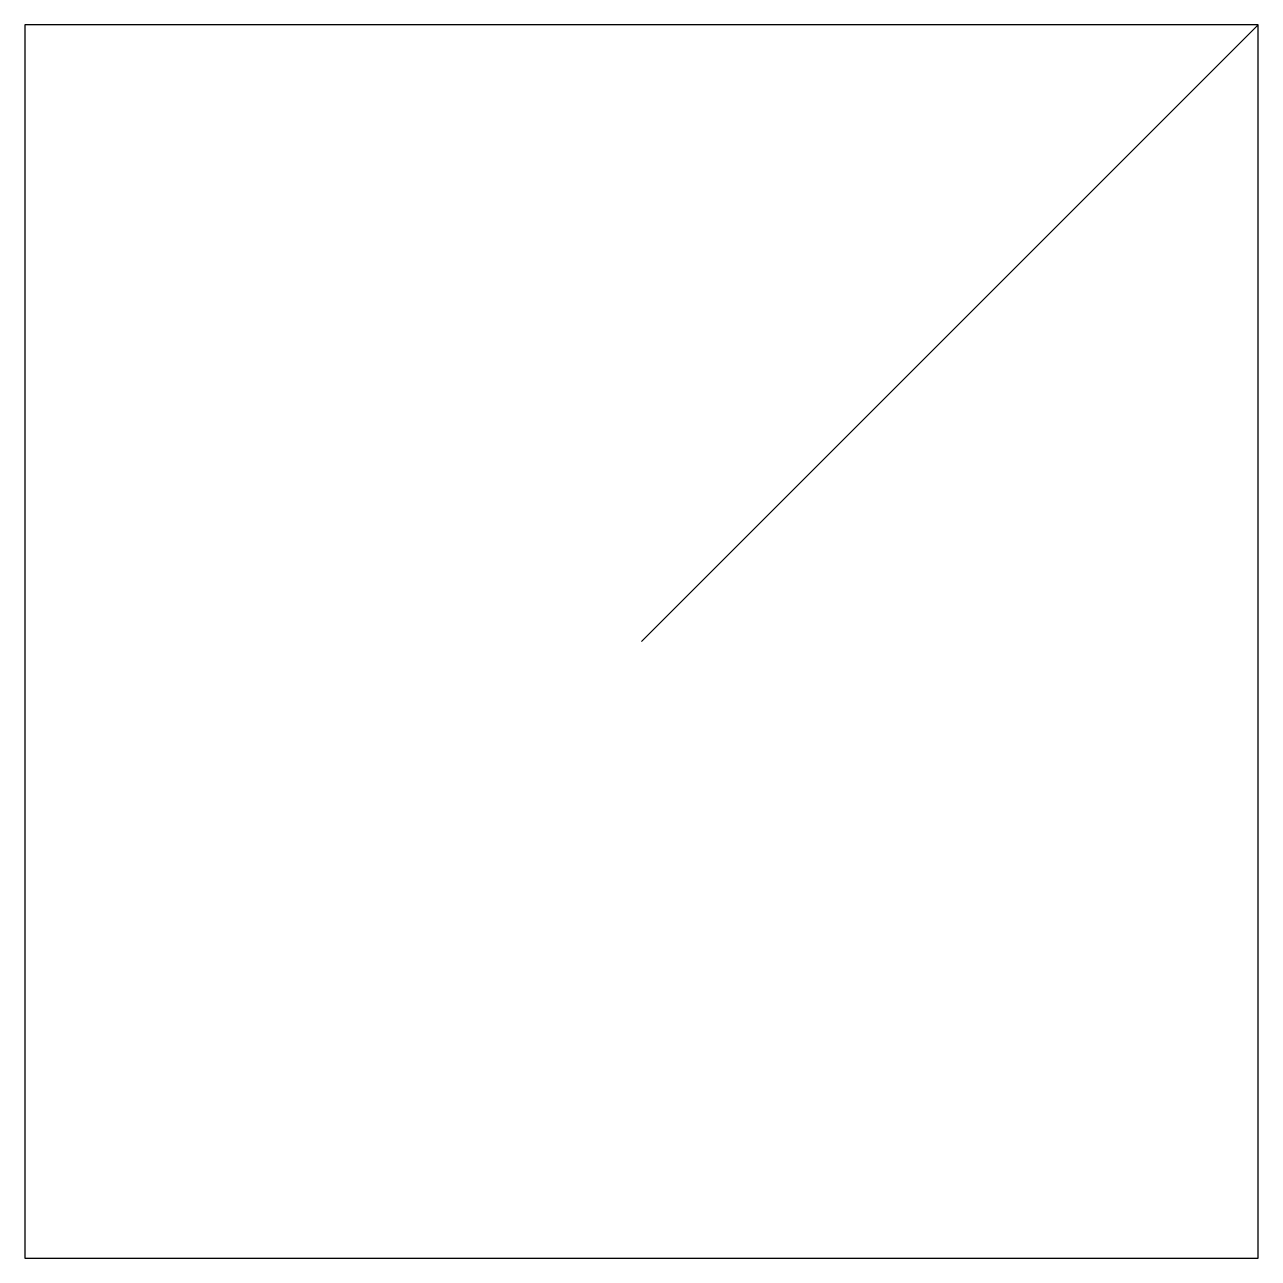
# Model space of a CAD drawing. Header units: inches. Extents: x -100 to 100, y -100 to 100.
import ezdxf

# ---------------------------------------------------------------- set-up
doc = ezdxf.new("R2010")
doc.units = ezdxf.units.IN
doc.header["$MEASUREMENT"] = 0

# ---------------------------------------------------------------- blocks, each defined once
blk = doc.blocks.new('Square')
at = {"color": 3}
blk.add_lwpolyline([(-100, -100), (100, -100), (100, 100), (-100, 100)], close=True, dxfattribs=at)

msp = doc.modelspace()

# ---------------------------------------------------------------- linework, layer by layer
msp.add_line((0, 0), (100, 100))

# ---------------------------------------------------------------- block references
msp.add_blockref('Square', (0, 0))

doc.saveas('drawing.dxf')
